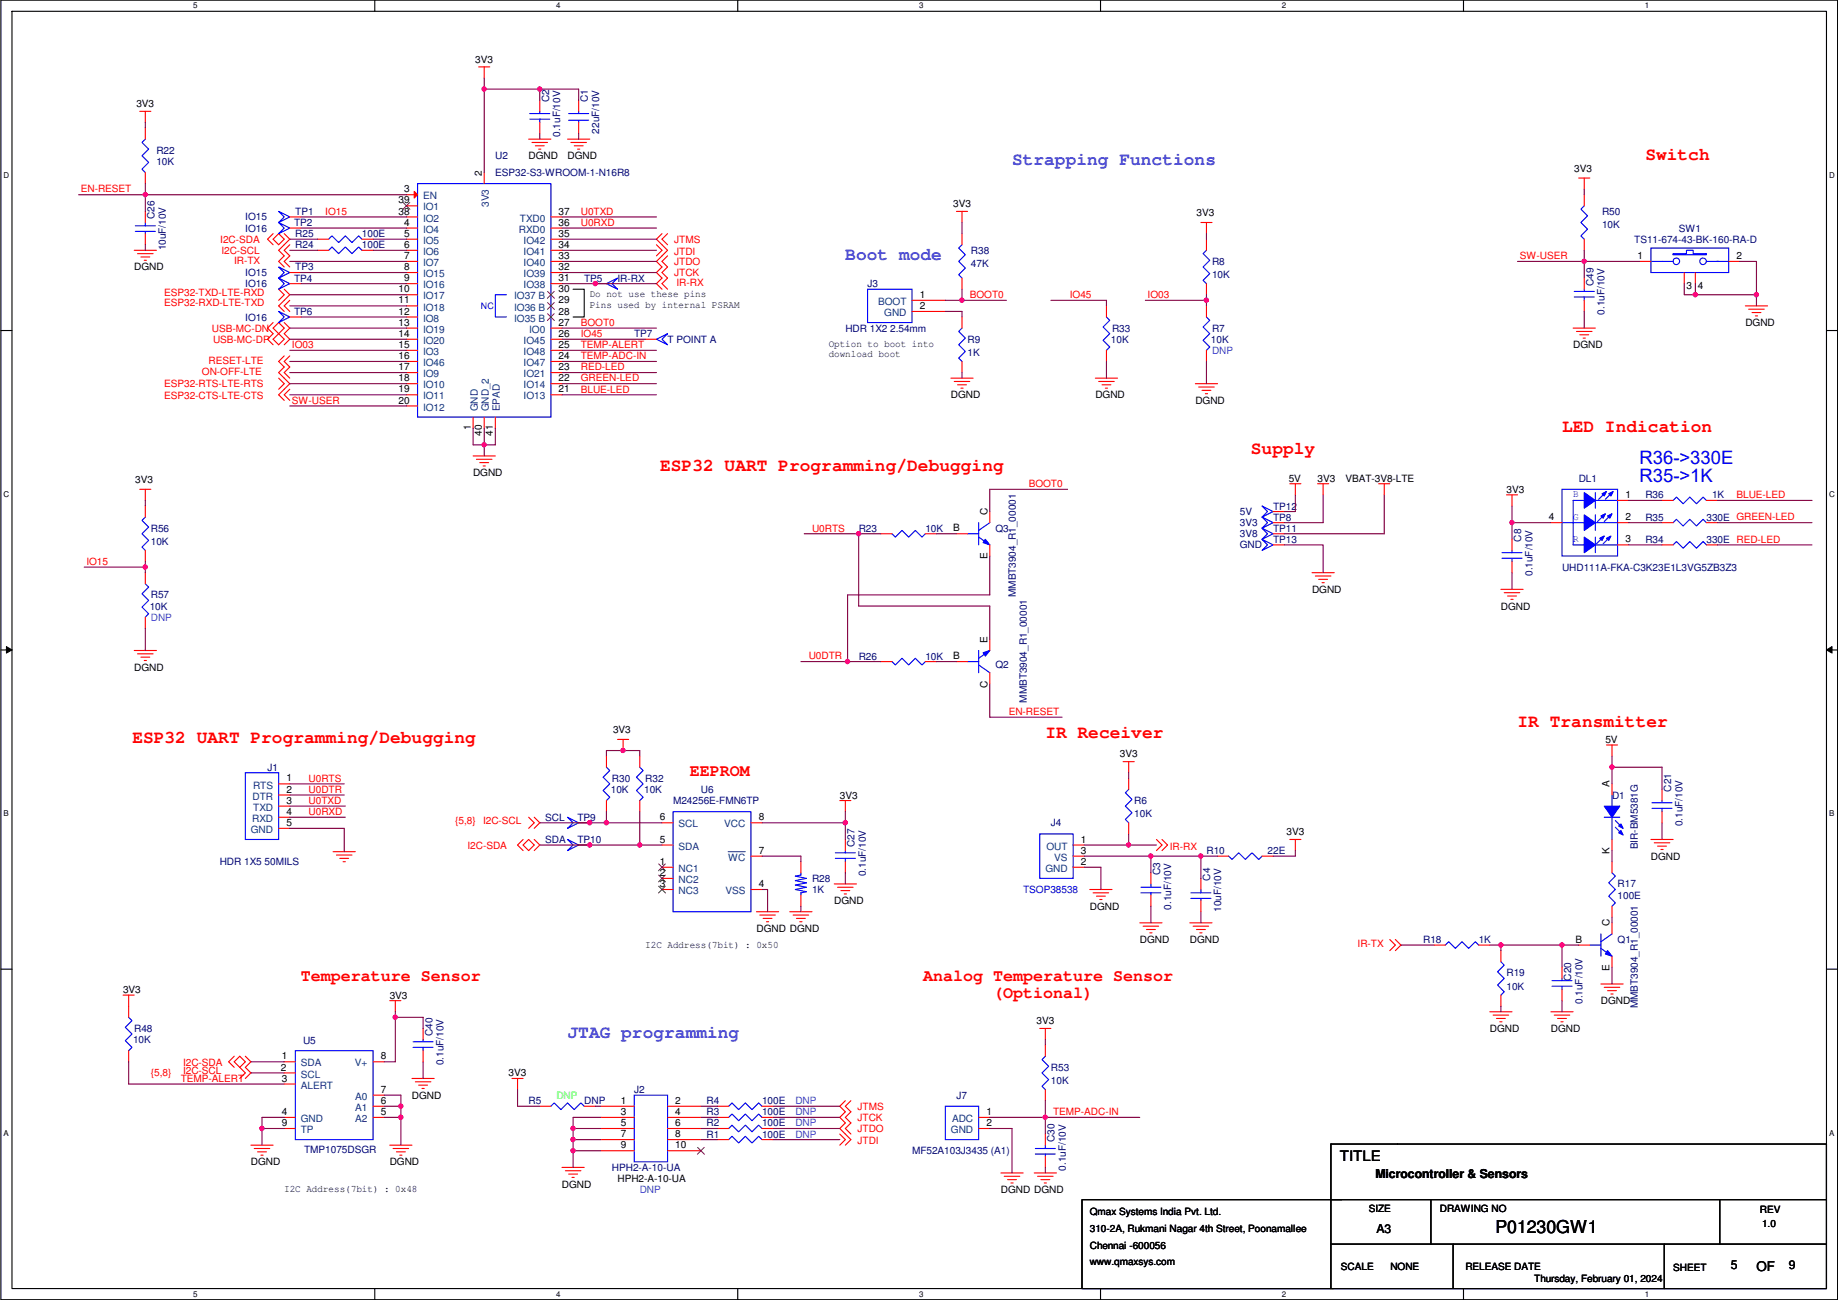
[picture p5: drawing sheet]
<svg xmlns="http://www.w3.org/2000/svg" width="420mm" height="297mm" viewBox="0 0 420 297" stroke-linecap="round" stroke-linejoin="round" font-family="sans-serif">
<defs><g id="words">
<g font-size="4.2" fill="#00f">
<text x="374.8" y="106">R36-&gt;330E</text>
<text x="374.8" y="110.2">R35-&gt;1K</text>
</g>
<g font-size="4.1" fill="#8000ff">
<text x="231.3" y="37.8">Strapping Functions</text>
<text x="193.2" y="59.4">Boot mode</text>
<text x="129.7" y="237.2">JTAG programming</text>
</g>
<g font-size="4.1" fill="#f00">
<text x="376.1" y="36.5">Switch</text>
<text x="357.1" y="98.7">LED Indication</text>
<text x="150.9" y="107.6">ESP32 UART Programming/Debugging</text>
<text x="285.9" y="103.8">Supply</text>
<text x="346.9" y="166">IR Transmitter</text>
<text x="30.3" y="169.8">ESP32 UART Programming/Debugging</text>
<text x="239" y="168.6">IR Receiver</text>
</g>
<text font-size="4.1" x="341.8" y="281.8">P01230GW1</text>
<g font-size="3.8" fill="#f00">
<text x="157.7" y="177.2">EEPROM</text>
<text x="68.8" y="224.2">Temperature Sensor</text>
<text x="211" y="224.2">Analog Temperature Sensor</text>
<text x="227" y="228">(Optional)</text>
</g>
<text font-size="3.3" x="306.3" y="265.4">TITLE</text>
<text font-size="3" x="401.5" y="290.3">OF</text>
<g font-size="2.8">
<text x="314.4" y="269.1">Microcontroller &amp; Sensors</text>
<text x="314.7" y="281.7">A3</text>
<text x="395.7" y="289.9">5</text>
<text x="408.9" y="289.9">9</text>
</g>
<g font-size="2.3">
<text x="108.7" y="14.3">3V3</text>
<text x="31.2" y="24.5">3V3</text>
<text x="110.1" y="40.2" transform="rotate(-90 110.1 40.2)">2</text>
<text x="120.8" y="36.4">DGND</text>
<text x="129.7" y="36.4">DGND</text>
<text x="359.9" y="39.2">3V3</text>
<text x="91.1" y="46.5">39</text>
<text x="92.4" y="43.9">3</text>
<text x="217.9" y="47.3">3V3</text>
<text x="91.1" y="49">38</text>
<text x="92.4" y="51.6">4</text>
<text x="127.7" y="51.6">36</text>
<text x="127.7" y="49">37</text>
<text x="273.5" y="49.4">3V3</text>
<text x="92.4" y="54.1">5</text>
<text x="92.4" y="56.6">6</text>
<text x="92.4" y="59.2">7</text>
<text x="127.7" y="59.2">33</text>
<text x="127.7" y="56.6">34</text>
<text x="127.7" y="54.1">35</text>
<text x="374.3" y="59.2">1</text>
<text x="396.9" y="59.2">2</text>
<text x="30.7" y="61.8">DGND</text>
<text x="92.4" y="61.7">8</text>
<text x="92.4" y="64.3">9</text>
<text x="127.7" y="64.3">31</text>
<text x="127.7" y="61.7">32</text>
<text x="91.1" y="66.8">10</text>
<text x="91.1" y="69.3">11</text>
<text x="91.1" y="71.9">12</text>
<text x="127.7" y="71.9">28</text>
<text x="127.7" y="69.3">29</text>
<text x="127.7" y="66.8">30</text>
<text x="134.8" y="70.5">Pins used by internal PSRAM</text>
<text x="134.8" y="67.9">Do not use these pins</text>
<text x="210.3" y="70.6">2</text>
<text x="210.3" y="68.1">1</text>
<text x="385.6" y="66.1">3</text>
<text x="388.1" y="66.1">4</text>
<text x="91.1" y="74.4">13</text>
<text x="91.1" y="77">14</text>
<text x="127.7" y="77">26</text>
<text x="127.7" y="74.4">27</text>
<text x="399" y="74.5">DGND</text>
<text x="91.1" y="79.5">15</text>
<text x="91.1" y="82">16</text>
<text x="127.7" y="82">24</text>
<text x="127.7" y="79.5">25</text>
<text x="189.4" y="79.4">Option to boot into</text>
<text x="189.4" y="81.7">download boot</text>
<text x="359.6" y="79.6">DGND</text>
<text x="91.1" y="84.6">17</text>
<text x="91.1" y="87.1">18</text>
<text x="91.1" y="89.7">19</text>
<text x="127.7" y="89.7">21</text>
<text x="127.7" y="87.1">22</text>
<text x="127.7" y="84.6">23</text>
<text x="91.1" y="92.2">20</text>
<text x="217.4" y="91">DGND</text>
<text x="250.4" y="91">DGND</text>
<text x="273.2" y="92.3">DGND</text>
<text x="107.6" y="98.3" transform="rotate(-90 107.6 98.3)">1</text>
<text x="110.1" y="99.6" transform="rotate(-90 110.1 99.6)">40</text>
<text x="112.7" y="99.6" transform="rotate(-90 112.7 99.6)">41</text>
<text x="30.9" y="110.3">3V3</text>
<text x="108.1" y="108.8">DGND</text>
<text x="294.6" y="110.1">5V</text>
<text x="301.2" y="110.1">3V3</text>
<text x="307.5" y="110.1">VBAT-3V8-LTE</text>
<text x="344.4" y="112.6">3V3</text>
<text x="371.5" y="113.8">1</text>
<text x="225.7" y="117.6" transform="rotate(-90 225.7 117.6)">C</text>
<text x="354" y="118.9">4</text>
<text x="371.5" y="118.9">2</text>
<text x="217.9" y="121.4">B</text>
<text x="371.5" y="124">3</text>
<text x="225.7" y="127.8" transform="rotate(-90 225.7 127.8)">E</text>
<text x="299.9" y="135.5">DGND</text>
<text x="343.1" y="139.3">DGND</text>
<text x="225.7" y="146.9" transform="rotate(-90 225.7 146.9)">E</text>
<text x="30.7" y="153.2">DGND</text>
<text x="217.9" y="150.6">B</text>
<text x="225.7" y="157.1" transform="rotate(-90 225.7 157.1)">C</text>
<text x="140.2" y="167.5">3V3</text>
<text x="256" y="173.1">3V3</text>
<text x="367" y="169.8">5V</text>
<text x="65.5" y="178.6">1</text>
<text x="368" y="179.9" transform="rotate(-90 368 179.9)">A</text>
<text x="65.5" y="183.6">3</text>
<text x="65.5" y="181.1">2</text>
<text x="192" y="182.5">3V3</text>
<text x="65.5" y="188.7">5</text>
<text x="65.5" y="186.2">4</text>
<text x="150.8" y="187.5">6</text>
<text x="173.4" y="187.5">8</text>
<text x="294.1" y="190.8">3V3</text>
<text x="150.8" y="197.6">1</text>
<text x="150.8" y="192.5">5</text>
<text x="173.4" y="195.1">7</text>
<text x="247.1" y="195.1">3</text>
<text x="247.1" y="197.6">2</text>
<text x="247.1" y="192.5">1</text>
<text x="368" y="195.1" transform="rotate(-90 368 195.1)">K</text>
<text x="377.4" y="196.4">DGND</text>
<text x="150.8" y="200.2">2</text>
<text x="150.8" y="202.7">3</text>
<text x="173.4" y="202.7">4</text>
<text x="190.7" y="206.6">DGND</text>
<text x="249.1" y="207.9">DGND</text>
<text x="172.9" y="212.9">DGND DGND</text>
<text x="260.5" y="215.5">DGND</text>
<text x="272" y="215.5">DGND</text>
<text x="360.1" y="215.4">B</text>
<text x="368" y="211.6" transform="rotate(-90 368 211.6)">C</text>
<text x="147.5" y="216.5">I2C Address(7bit) : 0x50</text>
<text x="368" y="221.8" transform="rotate(-90 368 221.8)">E</text>
<text x="28.1" y="226.9">3V3</text>
<text x="89.1" y="228.2">3V3</text>
<text x="366" y="229.4">DGND</text>
<text x="236.9" y="234">3V3</text>
<text x="340.6" y="235.8">DGND</text>
<text x="354.5" y="235.8">DGND</text>
<text x="64.2" y="244.7">2</text>
<text x="64.5" y="242.1">1</text>
<text x="87.1" y="242.1">8</text>
<text x="116.3" y="246">3V3</text>
<text x="64.5" y="247.1">3</text>
<text x="87.1" y="249.7">7</text>
<text x="94.2" y="251">DGND</text>
<text x="64.5" y="254.8">4</text>
<text x="64.5" y="257.3">9</text>
<text x="87.1" y="252.2">6</text>
<text x="87.1" y="254.8">5</text>
<text x="141.9" y="252.2">1</text>
<text x="141.9" y="254.8">3</text>
<text x="141.9" y="257.3">5</text>
<text x="154.4" y="252.2">2</text>
<text x="154.4" y="254.8">4</text>
<text x="154.4" y="257.3">6</text>
<text x="225.5" y="257.3">2</text>
<text x="225.5" y="254.8">1</text>
<text x="141.9" y="259.8">7</text>
<text x="141.9" y="262.4">9</text>
<text x="154.4" y="259.8">8</text>
<text x="154.4" y="262.4">10</text>
<text x="57.3" y="266.3">DGND</text>
<text x="89.1" y="266.3">DGND</text>
<text x="65" y="272.4">I2C Address(7bit) : 0x48</text>
<text x="128.5" y="271.4">DGND</text>
<text x="141.2" y="270.1">HPH2-A-10-UA</text>
<text x="228.8" y="272.6">DGND DGND</text>
<text x="249.1" y="277.7">Qmax Systems India Pvt. Ltd.</text>
<text x="249.1" y="281.5">310-2A, Rukmani Nagar 4th Street, Poonamallee</text>
<text x="312.9" y="276.9">SIZE</text>
<text x="329.1" y="276.9">DRAWING NO</text>
<text x="402.3" y="277.2">REV</text>
<text x="402.8" y="280.2">1.0</text>
<text x="249.1" y="285.3">Chennai -600056</text>
<text x="249.1" y="289.1">www.qmaxsys.com</text>
<text x="306.5" y="290.2">SCALE</text>
<text x="317.8" y="290.2">NONE</text>
<text x="335" y="290.2">RELEASE DATE</text>
<text x="350.7" y="292.9">Thursday, February 01, 2024</text>
<text x="382.5" y="290.4">SHEET</text>
</g>
<g font-size="2.3" fill="#000080">
<text x="125.5" y="23.4" transform="rotate(-90 125.5 23.4)">C2</text>
<text x="134.4" y="23.4" transform="rotate(-90 134.4 23.4)">C1</text>
<text x="35.8" y="35.1">R22</text>
<text x="128" y="31.3" transform="rotate(-90 128 31.3)">0.1uF/10V</text>
<text x="136.9" y="30.5" transform="rotate(-90 136.9 30.5)">22uF/10V</text>
<text x="35.8" y="37.7">10K</text>
<text x="113.2" y="36.4">U2</text>
<text x="113.2" y="40.2">ESP32-S3-WROOM-1-N16R8</text>
<text x="35.3" y="50.1" transform="rotate(-90 35.3 50.1)">C26</text>
<text x="56.1" y="52.9">IO16</text>
<text x="56.1" y="50.4">IO15</text>
<text x="67.3" y="51.6">TP2</text>
<text x="67.5" y="49.1">TP1</text>
<text x="366.2" y="49.1">R50</text>
<text x="366.2" y="52.2">10K</text>
<text x="383.7" y="52.9">SW1</text>
<text x="37.9" y="57.2" transform="rotate(-90 37.9 57.2)">10uF/10V</text>
<text x="67.5" y="54.2">R25</text>
<text x="67.5" y="56.7">R24</text>
<text x="82.8" y="54.2">100E</text>
<text x="82.8" y="56.7">100E</text>
<text x="221.9" y="58">R38</text>
<text x="373.6" y="55.5">TS11-674-43-BK-160-RA-D</text>
<text x="56.1" y="65.6">IO16</text>
<text x="56.1" y="63.1">IO15</text>
<text x="67.3" y="64.3">TP4</text>
<text x="67.5" y="61.8">TP3</text>
<text x="133.5" y="64.3">TP5</text>
<text x="141.2" y="64.3">IR-RX</text>
<text x="198.3" y="65.6">J3</text>
<text x="221.9" y="61">47K</text>
<text x="277.1" y="60.5">R8</text>
<text x="277.1" y="63.6">10K</text>
<text x="364.3" y="65.3" transform="rotate(-90 364.3 65.3)">C49</text>
<text x="67.3" y="72">TP6</text>
<text x="366.8" y="71.9" transform="rotate(-90 366.8 71.9)">0.1uF/10V</text>
<text x="56.1" y="73.2">IO16</text>
<text x="145" y="77">TP7</text>
<text x="193.2" y="75.8">HDR 1X2 2.54mm</text>
<text x="254.2" y="75.8">R33</text>
<text x="277.1" y="75.8">R7</text>
<text x="152.6" y="78.3">T POINT A</text>
<text x="221.2" y="78.3">R9</text>
<text x="221.2" y="81.4">1K</text>
<text x="253.9" y="78.3">10K</text>
<text x="276.8" y="78.3">10K</text>
<text x="360.9" y="110.1">DL1</text>
<text x="376.1" y="113.9">R36</text>
<text x="391.4" y="113.9">1K</text>
<text x="283.4" y="117.7">5V</text>
<text x="291" y="116.4">TP12</text>
<text x="291" y="119">TP8</text>
<text x="376.1" y="119">R35</text>
<text x="390.1" y="119">330E GREEN-LED</text>
<text x="34.5" y="121.5">R56</text>
<text x="34.5" y="124.5">10K</text>
<text x="196.3" y="121.5">R23</text>
<text x="211.5" y="121.5">10K</text>
<text x="227.5" y="121.5">Q3</text>
<text x="283.4" y="122.8">3V8</text>
<text x="283.4" y="120.2">3V3</text>
<text x="283.4" y="125.3">GND</text>
<text x="291" y="121.5">TP11</text>
<text x="291" y="124">TP13</text>
<text x="347.8" y="123.7" transform="rotate(-90 347.8 123.7)">C8</text>
<text x="376.1" y="124">R34</text>
<text x="390.1" y="124">330E RED-LED</text>
<text x="350.3" y="131.6" transform="rotate(-90 350.3 131.6)">0.1uF/10V</text>
<text x="357.1" y="130.4">UHD111A-FKA-C3K23E1L3VG5ZB3Z3</text>
<text x="34.5" y="136.7">R57</text>
<text x="232.2" y="136.4" transform="rotate(-90 232.2 136.4)">MMBT3904_R1_00001</text>
<text x="34.2" y="139.3">10K</text>
<text x="196.3" y="150.7">R26</text>
<text x="211.5" y="150.7">10K</text>
<text x="227.5" y="152.7">Q2</text>
<text x="234.7" y="160.6" transform="rotate(-90 234.7 160.6)">MMBT3904_R1_00001</text>
<text x="61.2" y="176.1">J1</text>
<text x="139.9" y="178.6">R30</text>
<text x="147.5" y="178.6">R32</text>
<text x="139.6" y="181.2">10K</text>
<text x="147.3" y="181.2">10K</text>
<text x="153.9" y="183.7">M24256E-FMN6TP</text>
<text x="160.2" y="181.2">U6</text>
<text x="259.3" y="183.7">R6</text>
<text x="368.5" y="182.5">D1</text>
<text x="382" y="180.9" transform="rotate(-90 382 180.9)">C21</text>
<text x="124.7" y="187.5">SCL</text>
<text x="132" y="187.5">TP9</text>
<text x="240.2" y="188.8">J4</text>
<text x="259.3" y="186.8">10K</text>
<text x="384.6" y="188.8" transform="rotate(-90 384.6 188.8)">0.1uF/10V</text>
<text x="50.2" y="197.7">HDR 1X5 50MILS</text>
<text x="124.7" y="192.6">SDA</text>
<text x="132" y="192.6">TP10</text>
<text x="195.4" y="193.6" transform="rotate(-90 195.4 193.6)">C27</text>
<text x="275.8" y="195.2">R10</text>
<text x="289.8" y="195.2">22E</text>
<text x="374.4" y="194.1" transform="rotate(-90 374.4 194.1)">BIR-BM5381G</text>
<text x="185.6" y="201.5">R28</text>
<text x="197.9" y="200.2" transform="rotate(-90 197.9 200.2)">0.1uF/10V</text>
<text x="265.2" y="199.9" transform="rotate(-90 265.2 199.9)">C3</text>
<text x="276.6" y="201.2" transform="rotate(-90 276.6 201.2)">C4</text>
<text x="369.8" y="202.8">R17</text>
<text x="185.6" y="204">1K</text>
<text x="267.7" y="207.8" transform="rotate(-90 267.7 207.8)">0.1uF/10V</text>
<text x="279.2" y="208.3" transform="rotate(-90 279.2 208.3)">10uF/10V</text>
<text x="369.8" y="205.3">100E</text>
<text x="325.3" y="215.5">R18</text>
<text x="338" y="215.5">1K</text>
<text x="369.8" y="215.5">Q1</text>
<text x="344.4" y="223.1">R19</text>
<text x="344.4" y="226.1">10K</text>
<text x="359.2" y="224.1" transform="rotate(-90 359.2 224.1)">C20</text>
<text x="361.7" y="229.4" transform="rotate(-90 361.7 229.4)">0.1uF/10V</text>
<text x="374.4" y="230.4" transform="rotate(-90 374.4 230.4)">MMBT3904_R1_00001</text>
<text x="30.4" y="238.3">10K</text>
<text x="30.7" y="235.8">R48</text>
<text x="69.3" y="238.6">U5</text>
<text x="98.8" y="236.8" transform="rotate(-90 98.8 236.8)">C40</text>
<text x="101.4" y="243.4" transform="rotate(-90 101.4 243.4)">0.1uF/10V</text>
<text x="240.2" y="244.7">R53</text>
<text x="145" y="249.8">J2</text>
<text x="218.6" y="251">J7</text>
<text x="240.2" y="247.7">10K</text>
<text x="120.8" y="252.3">R5</text>
<text x="133.6" y="252.3">DNP</text>
<text x="161.5" y="252.3">R4</text>
<text x="161.5" y="254.8">R3</text>
<text x="161.5" y="257.4">R2</text>
<text x="174.2" y="252.3">100E</text>
<text x="174.2" y="254.8">100E</text>
<text x="174.2" y="257.4">100E</text>
<text x="69.5" y="263.5">TMP1075DSGR</text>
<text x="161.5" y="259.9">R1</text>
<text x="174.2" y="259.9">100E</text>
<text x="208.5" y="263.7">MF52A103J3435 (A1)</text>
<text x="241.1" y="260.9" transform="rotate(-90 241.1 260.9)">C30</text>
<text x="139.9" y="267.5">HPH2-A-10-UA</text>
<text x="243.6" y="267.5" transform="rotate(-90 243.6 267.5)">0.1uF/10V</text>
</g>
<g font-size="2.3" fill="#f00">
<text x="18.5" y="44">EN-RESET</text>
<text x="74.4" y="49.1">IO15</text>
<text x="132.8" y="49.1">U0TXD</text>
<text x="132.8" y="51.6">U0RXD</text>
<text x="50.4" y="55.5">I2C-SDA</text>
<text x="50.6" y="58">I2C-SCL</text>
<text x="154.1" y="55.5">JTMS</text>
<text x="154.1" y="58.3">JTDI</text>
<text x="347.4" y="59.2">SW-USER</text>
<text x="53.5" y="60.3">IR-TX</text>
<text x="154.1" y="63.1">JTCK</text>
<text x="154.1" y="60.5">JTDO</text>
<text x="154.6" y="65.4">IR-RX</text>
<text x="37.5" y="67.6">ESP32-TXD-LTE-RXD</text>
<text x="37.5" y="69.9">ESP32-RXD-LTE-TXD</text>
<text x="221.7" y="68.1">BOOT0</text>
<text x="244.5" y="68.1">IO45</text>
<text x="262.3" y="68.1">IO03</text>
<text x="48.5" y="75.8">USB-MC-DN</text>
<text x="132.8" y="74.5">BOOT0</text>
<text x="132.8" y="77">IO45</text>
<text x="47.7" y="83.1">RESET-LTE</text>
<text x="48.7" y="78.3">USB-MC-DP</text>
<text x="66.7" y="79.5">IO03</text>
<text x="132.8" y="82.1">TEMP-ADC-IN</text>
<text x="132.8" y="79.5">TEMP-ALERT</text>
<text x="37.5" y="88.5">ESP32-RTS-LTE-RTS</text>
<text x="46.2" y="85.7">ON-OFF-LTE</text>
<text x="132.8" y="84.6">RED-LED</text>
<text x="132.8" y="89.7">BLUE-LED</text>
<text x="132.8" y="87.2">GREEN-LED</text>
<text x="37.5" y="91.3">ESP32-CTS-LTE-CTS</text>
<text x="66.7" y="92.2">SW-USER</text>
<text x="235.1" y="111.3">BOOT0</text>
<text x="396.9" y="113.8">BLUE-LED</text>
<text x="185.6" y="121.5">U0RTS</text>
<text x="19.8" y="129.1">IO15</text>
<text x="184.9" y="150.7">U0DTR</text>
<text x="230.6" y="163.4">EN-RESET</text>
<text x="70.6" y="178.6">U0RTS</text>
<text x="70.6" y="181.1">U0DTR</text>
<text x="70.6" y="183.7">U0TXD</text>
<text x="70.6" y="186.2">U0RXD</text>
<text x="104.1" y="188.3">{5,8}</text>
<text x="110.4" y="188.3">I2C-SCL</text>
<text x="106.9" y="193.9">I2C-SDA</text>
<text x="267.4" y="194.1">IR-RX</text>
<text x="310.3" y="216.5">IR-TX</text>
<text x="34.5" y="246">{5,8}</text>
<text x="41.9" y="245.4">I2C-SCL</text>
<text x="41.9" y="243.7">I2C-SDA</text>
<text x="41.3" y="247.2">TEMP-ALERT</text>
<text x="196" y="253.6">JTMS</text>
<text x="196" y="256.1">JTCK</text>
<text x="240.7" y="254.8">TEMP-ADC-IN</text>
<text x="196" y="258.7">JTDO</text>
<text x="196" y="261.5">JTDI</text>
</g>
<g font-size="2.3" fill="#004080">
<text x="96.7" y="45.6">EN</text>
<text x="111.7" y="47.3" transform="rotate(-90 111.7 47.3)">3V3</text>
<text x="96.7" y="53.2">IO4</text>
<text x="96.7" y="50.6">IO2</text>
<text x="96.7" y="48.1">IO1</text>
<text x="118.6" y="53.2">RXD0</text>
<text x="118.9" y="50.6">TXD0</text>
<text x="96.7" y="55.7">IO5</text>
<text x="96.7" y="58.3">IO6</text>
<text x="119.7" y="58.3">IO41</text>
<text x="119.7" y="55.7">IO42</text>
<text x="96.7" y="60.8">IO7</text>
<text x="96.7" y="63.3">IO15</text>
<text x="96.7" y="65.9">IO16</text>
<text x="119.7" y="65.9">IO38</text>
<text x="119.7" y="63.3">IO39</text>
<text x="119.7" y="60.8">IO40</text>
<text x="96.7" y="68.4">IO17</text>
<text x="96.7" y="71">IO18</text>
<text x="117.5" y="71">IO36 B</text>
<text x="117.5" y="68.4">IO37 B</text>
<text x="200.7" y="69.7">BOOT</text>
<text x="96.7" y="73.5">IO8</text>
<text x="96.7" y="76">IO19</text>
<text x="117.5" y="73.5">IO35 B</text>
<text x="121" y="76">IO0</text>
<text x="202.1" y="72.2">GND</text>
<text x="96.7" y="78.6">IO20</text>
<text x="96.7" y="81.1">IO3</text>
<text x="96.7" y="83.7">IO46</text>
<text x="119.7" y="83.7">IO47</text>
<text x="119.7" y="81.1">IO48</text>
<text x="119.7" y="78.6">IO45</text>
<text x="96.7" y="86.2">IO9</text>
<text x="96.7" y="88.7">IO10</text>
<text x="119.7" y="88.7">IO14</text>
<text x="119.7" y="86.2">IO21</text>
<text x="96.7" y="91.3">IO11</text>
<text x="96.7" y="93.8">IO12</text>
<text x="109.2" y="94" transform="rotate(-90 109.2 94)">GND</text>
<text x="111.7" y="94" transform="rotate(-90 111.7 94)">GND_2</text>
<text x="114.3" y="94" transform="rotate(-90 114.3 94)">EPAD</text>
<text x="119.7" y="91.3">IO13</text>
<text x="57.7" y="182.7">DTR</text>
<text x="57.9" y="180.2">RTS</text>
<text x="57.9" y="185.3">TXD</text>
<text x="57.3" y="190.3">GND</text>
<text x="57.6" y="187.8">RXD</text>
<text x="155.1" y="189.1">SCL</text>
<text x="165.6" y="189.1">VCC</text>
<text x="155.1" y="194.1">SDA</text>
<text x="166.4" y="196.7">WC</text>
<text x="239.2" y="194.1">OUT</text>
<text x="241" y="196.7">VS</text>
<text x="155.1" y="199.2">NC1</text>
<text x="155.1" y="201.8">NC2</text>
<text x="239" y="199.2">GND</text>
<text x="155.1" y="204.3">NC3</text>
<text x="165.8" y="204.3">VSS</text>
<text x="68.8" y="243.7">SDA</text>
<text x="81.1" y="243.7">V+</text>
<text x="68.8" y="246.2">SCL</text>
<text x="68.8" y="248.8">ALERT</text>
<text x="81.2" y="251.3">A0</text>
<text x="68.8" y="256.4">GND</text>
<text x="81.2" y="253.8">A1</text>
<text x="81.2" y="256.4">A2</text>
<text x="217.6" y="256.4">ADC</text>
<text x="68.8" y="258.9">TP</text>
<text x="217.4" y="258.9">GND</text>
</g>
<g font-size="2.3" fill="#0080ff">
<text x="277.1" y="80.9">DNP</text>
<text x="34.5" y="141.8">DNP</text>
<text x="181.8" y="252.3">DNP</text>
<text x="181.8" y="254.8">DNP</text>
<text x="181.8" y="257.4">DNP</text>
<text x="181.8" y="259.9">DNP</text>
<text x="146.2" y="272.6">DNP</text>
</g>
<g font-size="2.3" fill="#00f">
<text x="359.6" y="113.7">B</text>
<text x="359.6" y="118.7">G</text>
<text x="359.6" y="123.8">R</text>
<text x="233.9" y="204">TSOP38538</text>
</g>
<text font-size="2.3" fill="#0f0" x="127.2" y="251">DNP</text>
<text font-size="2" fill="#00f" x="109.9" y="70.5">NC</text>
<g font-size="1.8">
<text x="44.2" y="1.9">5</text>
<text x="127.1" y="1.9">4</text>
<text x="210.1" y="1.9">3</text>
<text x="293" y="1.9">2</text>
<text x="376" y="1.9">1</text>
<text x=".8" y="40.6">D</text>
<text x="418.2" y="40.6">D</text>
<text x=".8" y="113.6">C</text>
<text x="418.2" y="113.6">C</text>
<text x=".8" y="186.6">B</text>
<text x="418.2" y="186.6">B</text>
<text x=".8" y="259.5">A</text>
<text x="418.2" y="259.5">A</text>
<text x="44.2" y="296.3">5</text>
<text x="127.1" y="296.3">4</text>
<text x="210.1" y="296.3">3</text>
<text x="293" y="296.3">2</text>
<text x="376" y="296.3">1</text>
</g>
</g></defs>
<path d="M.2 0h419.9v297h-419.9zM2.7 2.6h414.8v291.8h-414.8z" fill="none" stroke="#000" stroke-width=".25"/>
<g fill="#fff">
<path d="M44.2 .3h1v2h-1z"/>
<path d="M44.2 294.7h1v2h-1z"/>
</g>
<path d="M85.7 0v2.6M85.7 294.4v2.6" fill="none" stroke="#000" stroke-width=".25"/>
<g fill="#fff">
<path d="M127.1 .3h1v2h-1z"/>
<path d="M127.1 294.7h1v2h-1z"/>
</g>
<path d="M168.6 0v2.6M168.6 294.4v2.6" fill="none" stroke="#000" stroke-width=".25"/>
<g fill="#fff">
<path d="M210.1 .3h1v2h-1z"/>
<path d="M210.1 294.7h1v2h-1z"/>
</g>
<path d="M251.6 0v2.6M251.6 294.4v2.6" fill="none" stroke="#000" stroke-width=".25"/>
<g fill="#fff">
<path d="M293 .3h1v2h-1z"/>
<path d="M293 294.7h1v2h-1z"/>
</g>
<path d="M334.5 0v2.6M334.5 294.4v2.6" fill="none" stroke="#000" stroke-width=".25"/>
<g fill="#fff">
<path d="M376 .3h1v2h-1z"/>
<path d="M376 294.7h1v2h-1z"/>
<path d="M.8 39h1.3v2h-1.3z"/>
<path d="M418.2 39h1.2v2h-1.2z"/>
<path d="M.8 112h1.3v2h-1.3z"/>
<path d="M418.2 112h1.2v2h-1.2z"/>
</g>
<path d="M.2 75.5h2.5M417.5 75.5h2.6" fill="none" stroke="#000" stroke-width=".25"/>
<g fill="#fff">
<path d="M.8 185h1.2v1.9h-1.2z"/>
<path d="M418.2 185h1.1v1.9h-1.1z"/>
</g>
<path d="M.2 148.5h2.5M417.5 148.5h2.6" fill="none" stroke="#000" stroke-width=".25"/>
<path d="M1.5 147.7l1.2 .8-1.2 .7zM417.5 148.5l1.3-.8v1.5z" fill="#000"/>
<path d="M1.5 147.7l1.2 .8-1.2 .7zM417.5 148.5l1.3-.8v1.5z" fill="none" stroke="#000" stroke-width=".23"/>
<g fill="#fff">
<path d="M.8 257.9h1.2v2h-1.2z"/>
<path d="M418.2 257.9h1.1v2h-1.1z"/>
</g>
<path d="M131 66.1h2.6v6.3h-2.6M.2 221.4h2.5M417.5 221.4h2.6M304.2 274.1h113.3M306.8 274.1h-59.5v20.3h57.4M327.1 274.1v10.2M393.1 274.1v10.2M304.2 284.3h113.3M304.5 294.4h113v-33h-113.3v33M332.2 284.3v10.1M380.4 284.3v10.1" fill="none" stroke="#000" stroke-width=".25"/>
<g fill="none" stroke="#f00" stroke-width=".25">
<path d="M109.4 15.3h2.6M110.7 15.3v2.5M32 25.4h2.5M33.2 25.4v2.6M120.9 31.8h5M121.6 32.6h3.6M122.4 33.3h2M123.1 34.1h.5M129.7 31.8h5.1M130.5 32.6h3.6M131.3 33.3h2M132 34.1h.5"/>
<path d="M30.7 57.2h5.1M31.4 58h3.6M32.2 58.7h2M33 59.5h.5M62.4 54.7l1.3-1.3 1.3 1.3-1.3 1.2zM62.4 53.4l-1.2 1.3 1.2 1.2M65 53.4l1.2 1.3-2.5 2.5 1.3 1.3-1.3 1.2 1.3 1.3M66.2 55.9l-1.2 1.3 1.2 1.3-1.2 1.2 1.2 1.3M150.1 55.9l1.2 1.3-1.2 1.3M151.3 53.4l-1.2 1.3 2.5 2.5-2.5 2.5 1.2 1.3-1.2 1.3 1.2 1.2-1.2 1.3 1.2 1.3M152.6 53.4l-1.3 1.3 1.3 1.2M152.6 58.5l-1.3 1.2 1.3 1.3-1.3 1.3 1.3 1.2-1.3 1.3 1.3 1.3"/>
<path d="M218.6 48.3h2.6M219.9 48.3v2.5M274.5 50.8h2.6M275.8 50.8v2.6M360.9 40.7h2.5M362.2 40.7v2.5M62.4 75l1.3-1.3 1.3 1.3-1.3 1.2zM62.4 73.7l-1.2 1.3 1.2 1.2-1.2 1.3 1.2 1.3M63.7 76.2l1.3 1.3-1.3 1.3-1.3-1.3zM63.7 66.1l1.3 1.3-1.3 1.2M65 73.7l1.2 1.3-1.2 1.2 1.2 1.3-1.2 1.3M65 66.1l1.2 1.3-2.5 2.5 1.3 1.3"/>
<path d="M66.2 68.6l-1.2 1.3 1.2 1.3M136.1 64.8h2.5M359.6 75h5.1M360.4 75.7h3.5M361.1 76.5h2.1M361.9 77.3h.5M399 69.9h5.1M399.7 70.7h3.6M400.5 71.4h2M401.3 72.2h.5M63.7 86.4l1.3 1.3-1.3 1.2M65 81.3l-1.3 1.3 1.3 1.3-1.3 1.2 2.5 2.6-2.5 2.5 1.3 1.3"/>
<path d="M66.2 81.3l-1.2 1.3 1.2 1.3-1.2 1.2 1.2 1.3M66.2 88.9l-1.2 1.3 1.2 1.3M217.4 86.4h5.1M218.1 87.2h3.6M218.9 87.9h2M219.7 88.7h.5M250.4 86.4h5.1M251.2 87.2h3.5M251.9 87.9h2M252.7 88.7h.5M273.3 87.7h5M274 88.4h3.6"/>
<path d="M274.8 89.2h2M275.5 90h.5M32 111.8h2.5M33.2 111.8v2.5M108.2 104.2h5M108.9 104.9h3.6M109.7 105.7h2M110.4 106.5h.5M294.8 110.5h2.6M296.1 110.5v2.6M301.2 110.5h2.5M302.5 110.5v2.6"/>
<path d="M315.2 110.5h2.5M316.4 110.5v2.6M344.4 113.1h2.5M345.6 113.1v2.5M201.4 122h2.5M211.5 122h2.6M291 122h2.6M299.9 130.9h5.1M300.7 131.6h3.5M301.4 132.4h2.1M302.2 133.1h.5M343.1 134.7h5.1"/>
<path d="M343.9 135.4h3.5M344.6 136.2h2.1M345.4 136.9h.5M30.7 148.6h5.1M31.4 149.4h3.6M32.2 150.2h2M33 150.9h.5M138.6 172.8v2.5M141.2 169h2.5M142.4 169v2.5M256.7 174h2.6M258 174v2.6"/>
<path d="M367.2 170.2h2.6M368.5 170.2v2.6M76.1 194.6h5.1M76.9 195.4h3.6M77.7 196.1h2M78.4 196.9h.5M119.6 191.8l-1.3 1.3 1.3 1.3M119.6 193.1l1.3-1.3 1.2 1.3-1.2 1.3zM120.9 186.7l1.2 1.3-1.2 1.3M122.1 186.7l1.3 1.3-1.3 1.3M122.1 191.8l1.3 1.3-1.3 1.3M138.6 182.9v2.6"/>
<path d="M192 182.9h2.5M193.2 182.9v2.6M263.1 199.4v2.6M264.4 191.8l1.2 1.3-1.2 1.3M265.6 191.8l1.3 1.3-1.3 1.3M294.8 191.8h2.6M296.1 191.8v2.6M377.4 191.8h5.1M378.2 192.6h3.5M378.9 193.3h2M379.7 194.1h.5M172.9 208.3h5.1"/>
<path d="M173.7 209.1h3.5M174.4 209.8h2.1M175.2 210.6h.5M180.5 208.3h5.1M181.3 209.1h3.6M182.1 209.8h2M182.8 210.6h.5M190.7 202h5.1M191.5 202.7h3.5M192.2 203.5h2.1M193 204.3h.5M249.1 203.2h5.1"/>
<path d="M249.9 204h3.5M250.6 204.8h2.1M251.4 205.5h.5M260.6 210.9h5M261.3 211.6h3.6M262.1 212.4h2M262.8 213.1h.5M263.1 204.5v2.6M272 210.9h5.1M272.7 211.6h3.6M273.5 212.4h2M274.3 213.1h.5"/>
<path d="M317.7 214.7l1.3 1.2-1.3 1.3M319 214.7l1.2 1.2-1.2 1.3M28.1 227.4h2.6M29.4 227.4v2.5M89.1 228.6h2.5M90.4 228.6v2.6M237.7 235h2.5M239 235v2.5M340.6 231.2h5M341.3 231.9h3.6M342.1 232.7h2M342.8 233.5h.6"/>
<path d="M354.5 231.2h5.1M355.3 231.9h3.5M356.1 232.7h2M356.8 233.5h.5M366 224.8h5M366.7 225.6h3.6M367.5 226.4h2M368.2 227.1h.6M53.5 241.3l-1.2 1.3 1.2 1.3M54.8 243.9l1.3 1.3-1.3 1.2M54.8 241.3l1.3 1.3-1.3 1.3-1.3-1.3zM56.1 241.3l1.3 1.3-1.3 1.3 1.3 1.3-1.3 1.2"/>
<path d="M65 242.6h2.5M65 245.2h2.5M65 247.7h2.5M65 255.3h2.5M65 257.9h2.5M85.3 242.6h2.5M85.3 250.2h2.5M85.3 252.8h2.5M85.3 255.3h2.5M94.2 246.4h5.1M94.9 247.2h3.6M95.7 247.9h2"/>
<path d="M96.5 248.7h.5M117 246.4h2.6M118.3 246.4v2.6M164 252.8h2.6M164 255.3h2.6M174.2 252.8h2.5M174.2 255.3h2.5M192 259.1l1.2 1.3-1.2 1.3M193.2 251.5l-1.2 1.3 1.2 1.2-1.2 1.3 1.2 1.3-1.2 1.3 2.5 2.5-1.3 1.3M194.5 251.5l-1.3 1.3 1.3 1.2-1.3 1.3 1.3 1.3-1.3 1.3 1.3 1.2M57.4 261.7h5M58.1 262.4h3.6"/>
<path d="M58.9 263.2h2M59.6 263.9h.5M89.1 261.7h5.1M89.9 262.4h3.5M90.6 263.2h2.1M91.4 263.9h.5M128.5 266.7h5.1M129.2 267.5h3.6M130 268.3h2M130.8 269h.5M228.8 268h5.1M229.6 268.8h3.5"/>
<path d="M230.3 269.5h2.1M231.1 270.3h.5M236.4 268h5.1M237.2 268.8h3.5M237.9 269.5h2.1M238.7 270.3h.5"/>
</g>
<g fill="none" stroke="#00f" stroke-width=".25">
<path d="M138.6 64.8l2.6-1.3-1.3 1.3 1.3 1.3zM203.9 122l.8 .7 1.5-1.5 1.5 1.5 1.5-1.5 1.6 1.5 .7-.7M288.5 120.7l2.5 1.3-2.5 1.2 1.3-1.2zM138.6 175.3l.8 .8-1.5 1.5 1.5 1.5-1.5 1.5 1.5 1.6-.8 .7M366.7 186.7h3.6M368.5 181.7v2.5M368.5 186.7v5.1M369.3 187.5l1.5 1.5M369.3 189l1.5 1.5M260.8 202.7h4.6M260.8 204h4.6M263.1 204v.5"/>
<path d="M263.1 202v.7M67.5 240.1h17.8v20.3h-17.8zM166.6 252.8l.7-.8 1.6 1.5 1.5-1.5 1.5 1.5 1.5-1.5 .8 .8M166.6 255.3l.7-.7 1.6 1.5 1.5-1.5 1.5 1.5 1.5-1.5 .8 .7"/>
</g>
<path d="M366.7 184.2h3.6l-1.8 2.5z" fill-rule="evenodd" fill="#00f"/>
<path d="M366.7 184.2h3.6l-1.8 2.5z" fill="none" stroke="#00f" stroke-width=".25"/>
<path d="M370.5 189.8l.5 1-1-.5z" fill-rule="evenodd" fill="#00f"/>
<path d="M370.5 189.8l.5 1-1-.5z" fill="none" stroke="#00f" stroke-width=".25"/>
<path d="M370.5 188.3l.5 1-1-.5z" fill-rule="evenodd" fill="#00f"/>
<g fill="none" stroke="#00f" stroke-width=".25">
<path d="M362.2 47l-.8 .8 1.5 1.5-1.5 1.5 1.5 1.6-1.5 1.5 .8 .8M63.7 71.2l2.5 1.2-2.5 1.3 1.3-1.3zM357.1 111.8h12.7v15.2h-12.7zM357.1 119.4h5.1M362.2 114.3h-2.6v10.2h2.6M364.7 112.6v3.5M364.7 114.3h5.1M364.7 117.6v3.6M364.7 119.4h5.1M366.7 117.6l-1.5 1.6M367 112.6l-1.5 1.5M368.2 117.6l-1.5 1.6"/>
<path d="M368.5 112.6l-1.5 1.5M364.7 124.5h5.1M364.7 122.7v3.6M366.5 122.7l-1.6 1.5M368 122.7l-1.5 1.5M370.5 188.3l.5 1-1-.5z"/>
</g>
<path d="M362.2 54.7v2.5M362.2 44.5v2.5M66.2 72.4h2.6M368.5 179.1v2.6M368.5 191.8v2.6" fill="none" stroke="#f00" stroke-width=".25"/>
<path d="M362.2 112.6l2.5 1.7-2.5 1.8z" fill-rule="evenodd" fill="#00f"/>
<path d="M362.2 112.6l2.5 1.7-2.5 1.8z" fill="none" stroke="#00f" stroke-width=".25"/>
<path d="M362.2 117.6l2.5 1.8-2.5 1.8z" fill-rule="evenodd" fill="#00f"/>
<path d="M362.2 117.6l2.5 1.8-2.5 1.8z" fill="none" stroke="#00f" stroke-width=".25"/>
<path d="M362.2 122.7l2.5 1.8-2.5 1.8z" fill-rule="evenodd" fill="#00f"/>
<path d="M362.2 122.7l2.5 1.8-2.5 1.8z" fill="none" stroke="#00f" stroke-width=".25"/>
<path d="M366.2 112.8l1-.5-.5 1z" fill-rule="evenodd" fill="#00f"/>
<path d="M366.2 112.8l1-.5-.5 1z" fill="none" stroke="#00f" stroke-width=".25"/>
<path d="M367.7 112.8l1.1-.5-.6 1z" fill-rule="evenodd" fill="#00f"/>
<path d="M367.7 112.8l1.1-.5-.6 1z" fill="none" stroke="#00f" stroke-width=".25"/>
<path d="M366 117.9l1-.5-.5 1z" fill-rule="evenodd" fill="#00f"/>
<path d="M366 117.9l1-.5-.5 1z" fill="none" stroke="#00f" stroke-width=".25"/>
<path d="M367.5 117.9l1-.5-.5 1z" fill-rule="evenodd" fill="#00f"/>
<path d="M367.5 117.9l1-.5-.5 1z" fill="none" stroke="#00f" stroke-width=".25"/>
<path d="M365.7 123l1-.5-.5 1z" fill-rule="evenodd" fill="#00f"/>
<path d="M365.7 123l1-.5-.5 1z" fill="none" stroke="#00f" stroke-width=".25"/>
<path d="M367.2 123l1-.5-.5 1z" fill-rule="evenodd" fill="#00f"/>
<g fill="none" stroke="#00f" stroke-width=".25">
<path d="M121.1 27.2h4.6M121.1 26h4.6M123.4 25.4v.6M123.4 27.2v.8M75.1 54.7l.8-.8 1.5 1.5 1.5-1.5 1.6 1.5 1.5-1.5 .8 .8M275.8 57.2l-.8 .8 1.6 1.5-1.6 1.5 1.6 1.5-1.6 1.6 .8 .7M63.7 61l2.5 1.3-2.5 1.2 1.3-1.2zM219.9 75l-.8 .7 1.6 1.6-1.6 1.5 1.6 1.5-1.6 1.5 .8 .8M252.9 72.4l.8 .8-1.5 1.5 1.5 1.5-1.5 1.6 1.5 1.5-.8 .8M33.2 118.2l-.7 .7 1.5 1.5-1.5 1.6 1.5 1.5-1.5 1.5 .7 .8M288.5 115.6l2.5 1.3-2.5 1.3 1.3-1.3zM33.2 133.4l.8 .8-1.5 1.5 1.5 1.5-1.5 1.5 1.5 1.6-.8 .7"/>
<path d="M367.2 123l1-.5-.5 1zM221.2 151.2h2.5M223.7 151.9l2.6 1.8M223.7 148.6v5.1M226.3 148.6l-2.6 1.8M183.1 199.4h.1M183.1 199.4v.5l-1.3 .3 2.6 .5-2.6 .5 2.6 .5-2.6 .5 2.6 .5-2.6 .5 2.6 .6-1.3 .2v.5M191 196.1h4.5M191 194.9h4.5M193.2 194.4v.5M193.2 196.1v.8M237.7 190.5h7.6v10.2h-7.6z"/>
<path d="M280.9 195.6l.7 .8 1.6-1.5 1.5 1.5 1.5-1.5 1.5 1.5 .8-.8M183.1 204.5h.1M354.8 225.3h4.6M354.8 224.1h4.6M357.1 223.6v.5M357.1 225.3v.8M166.6 257.9l.7-.8 1.6 1.5 1.5-1.5 1.5 1.5 1.5-1.5 .8 .8M239 241.3l-.8 .8 1.5 1.5-1.5 1.6 1.5 1.5-1.5 1.5 .8 .8"/>
</g>
<g fill="none" stroke="#f00" stroke-width=".25">
<path d="M123.4 22.9v2.5M123.4 28v2.5M72.6 54.7h2.5M82.8 54.7h2.5M275.8 54.7v2.5M66.2 62.3h2.6M219.9 72.4v2.6M252.9 69.9v2.5M275.8 64.8v2.6M219.9 82.6v2.5M252.9 80.1v2.5M33.2 115.6v2.6"/>
<path d="M291 116.9h2.6M354.5 119.4h2.6M369.8 114.3h2.5M369.8 119.4h2.5M33.2 130.9v2.5M33.2 125.8v2.5M369.8 124.5h2.5M33.2 141v2.6M183.1 196.9v2.5M193.2 191.8v2.6M193.2 196.9v2.5M245.3 193.1h2.6"/>
<path d="M245.3 198.2h2.6M245.3 195.6h2.6M278.3 195.6h2.6M288.5 195.6h2.5M183.1 204.5v2.6M239 238.8v2.5M357.1 221v2.6M357.1 226.1v2.5M164 257.9h2.6M174.2 257.9h2.5M239 249v2.5"/>
</g>
<path d="M224.7 149.1l1.6-.5-1.1 1.3z" fill="#00f"/>
<g fill="none" stroke="#00f" stroke-width=".25">
<path d="M219.9 55.9l-.8 .8 1.6 1.5-1.6 1.5 1.6 1.6-1.6 1.5 .8 .7M150.1 77.5l2.5-1.3-1.3 1.3 1.3 1.3zM224.7 149.1l1.6-.5-1.1 1.3zM368.5 199.4l.8 .8-1.6 1.5 1.6 1.5-1.6 1.6 1.6 1.5-.8 .8M363.4 215.9h2.6M366 216.7l2.5 1.8M366 213.4v5.1M368.5 213.4l-2.5 1.8M125.9 252.8l.8-.8 1.5 1.5 1.5-1.5 1.6 1.5 1.5-1.5 .8 .8M145 250.2h7.6v15.3h-7.6zM166.6 260.4l.7-.8 1.6 1.6 1.5-1.6 1.5 1.6 1.5-1.6 .8 .8M236.7 262.4h4.5"/>
<path d="M236.7 263.7h4.5M239 263.7v.5M239 261.7v.7"/>
</g>
<g fill="none" stroke="#f00" stroke-width=".25">
<path d="M219.9 53.4v2.5M147.5 77.5h2.6M219.9 63.5v2.6M218.6 151.2h2.6M226.3 153.7v2.6M226.3 146.1v2.5M368.5 196.9v2.5M368.5 207.1v2.5M123.4 252.8h2.5M133.6 252.8h2.5M137.4 252.8h7.6M137.4 255.3h7.6"/>
<path d="M137.4 257.9h7.6M152.6 252.8h7.6M152.6 255.3h7.6M152.6 257.9h7.6M239 259.1v2.6M137.4 260.4h7.6M137.4 262.9h7.6M152.6 260.4h7.6M152.6 262.9h7.6M164 260.4h2.6M174.2 260.4h2.5M239 264.2v2.5"/>
</g>
<path d="M159.5 262.2l1.5 1.5M161 262.2l-1.6 1.5" fill="none" stroke="#804000" stroke-width=".23"/>
<path d="M367.5 217.2l1 1.3-1.5-.5z" fill="#00f"/>
<path d="M33.2 31.8l-.7 .8 1.5 1.5-1.5 1.5 1.5 1.5-1.5 1.6 .7 .7M63.7 48.3l2.5 1.3-2.5 1.2 1.3-1.2zM223.7 119.4v5.1M226.3 119.4l-2.6 1.8M221.2 122h2.5M223.7 122.7l2.6 1.8M343.4 127.6h4.5M343.4 126.3h4.5M345.6 125.8v.5M345.6 127.6v.7M146.3 175.3l.7 .8-1.5 1.5 1.5 1.5-1.5 1.5 1.5 1.6-.7 .7M367.5 217.2l1 1.3-1.5-.5z" fill="none" stroke="#00f" stroke-width=".25"/>
<path d="M33.2 39.4v2.6M33.2 29.3v2.5M66.2 49.6h2.6M345.6 123.2v2.6M345.6 128.3v2.6M146.3 172.8v2.5M146.3 182.9v2.6M360.9 215.9h2.5M368.5 210.9v2.5M368.5 218.5v2.5" fill="none" stroke="#f00" stroke-width=".25"/>
<path d="M225.2 123.2l1.1 1.3-1.6-.5z" fill="#00f"/>
<g fill="none" stroke="#00f" stroke-width=".25">
<path d="M130 26h4.6M130 27.5h4.6M132.3 25.4v.6M132.3 27.5v.5M30.9 51.6h4.6M30.9 52.9h4.6M33.2 52.9v.5M33.2 50.8v.8M95.5 42h30.4v53.3h-30.4zM63.7 63.5l2.5 1.3-2.5 1.3 1.3-1.3zM115.8 67.4h-2.6v5h2.6M288.5 118.2l2.5 1.2-2.5 1.3 1.3-1.3z"/>
<path d="M382.5 114.3l.7-.7 1.6 1.5 1.5-1.5 1.5 1.5 1.5-1.5 .8 .7M382.5 119.4l.7-.7 1.6 1.5 1.5-1.5 1.5 1.5 1.5-1.5 .8 .7M225.2 123.2l1.1 1.3-1.6-.5zM382.5 124.5l.7-.8 1.6 1.6 1.5-1.6 1.5 1.6 1.5-1.6 .8 .8M56.1 176.6h7.6v15.2h-7.6zM129.7 191.8l2.6 1.3-2.6 1.3 1.3-1.3zM129.7 186.7l2.6 1.3-2.6 1.3 1.3-1.3zM153.9 185.5h17.8v22.8h-17.8zM153.9 198.2h.1M153.9 193.1h.1M153.9 190.5h.1M169.1 193.1h.1"/>
<path d="M258 180.4l-.8 .7 1.6 1.6-1.6 1.5 1.6 1.5-1.6 1.5 .8 .8M377.6 184.7h4.6M377.6 183.4h4.6M379.9 182.9v.5M379.9 184.7v.8M153.9 203.2h.1M153.9 200.7h.1M169.1 203.2h.1M169.1 200.7h.1M272.2 204h4.6M272.2 205.3h4.6M274.5 205.3v.5"/>
<path d="M274.5 203.2v.8M343.1 219.8l.8 .7-1.6 1.5 1.6 1.6-1.6 1.5 1.6 1.5-.8 .8M29.4 232.5l.8 .7-1.6 1.5 1.6 1.6-1.6 1.5 1.6 1.5-.8 .8M94.4 239.3h4.6M94.4 238h4.6M96.7 237.5v.5M96.7 239.3v.8M216.1 252.8h7.6v7.6h-7.6z"/>
</g>
<g fill="none" stroke="#f00" stroke-width=".25">
<path d="M110.7 39.4v2.6M132.3 22.9v2.5M132.3 28v2.5M33.2 53.4v2.5M33.2 48.3v2.5M66.2 64.8h2.6M108.2 95.3v2.5M226.3 116.9v2.5M291 119.4h2.6M379.9 114.3h2.6M379.9 119.4h2.6M390.1 114.3h2.5"/>
<path d="M390.1 119.4h2.5M218.6 122h2.6M226.3 124.5v2.5M379.9 124.5h2.6M390.1 124.5h2.5M63.7 179.1h2.5M258 177.8v2.6M63.7 181.7h2.5M63.7 184.2h2.5M63.7 186.7h2.5M63.7 189.3h2.5M132.3 193.1h2.5"/>
<path d="M132.3 188h2.5M151.3 198.2h2.6M151.3 193.1h2.6M151.3 188h2.6M171.7 195.6h2.5M171.7 188h2.5M258 188v2.5M379.9 180.4v2.5M379.9 185.5v2.5M151.3 200.7h2.6M151.3 203.2h2.6M171.7 203.2h2.5"/>
<path d="M274.5 205.8v2.5M274.5 200.7v2.5M343.1 217.2v2.6M29.4 229.9v2.6M96.7 235v2.5M343.1 227.4v2.5M29.4 240.1v2.5M96.7 240.1v2.5M223.7 255.3h2.6M223.7 257.9h2.6"/>
</g>
<path d="M150.6 197.4l1.5 1.6M150.6 199.9l1.5 1.6M152.1 197.4l-1.6 1.6M152.1 199.9l-1.6 1.6M150.6 202.5l1.5 1.5M152.1 202.5l-1.6 1.5" fill="none" stroke="#804000" stroke-width=".23"/>
<path d="M166.4 194.6h4" fill="none" stroke="#004080" stroke-width=".23"/>
<path d="M94.7 43.7l.8 .8-.8 .8z" fill="#f00"/>
<g fill="none" stroke="#f00" stroke-width=".25">
<path d="M66.2 52.1h2.6M72.6 57.2h2.5M82.8 57.2h2.5M92.9 44.5h2.6M92.9 52.1h2.6M92.9 54.7h2.6M92.9 57.2h2.6M92.9 59.7h2.6M92.9 49.6h2.6M92.9 47h2.6M94.7 43.7l.8 .8-.8 .8zM125.9 59.7h2.6"/>
<path d="M125.9 57.2h2.6M125.9 54.7h2.6M125.9 52.1h2.6M125.9 49.6h2.6M374.9 59.7h2.5M395.2 59.7h2.5M92.9 62.3h2.6M92.9 64.8h2.6M92.9 67.4h2.6M92.9 69.9h2.6M92.9 72.4h2.6M92.9 75h2.6"/>
<path d="M92.9 77.5h2.6M125.9 77.5h2.6M125.9 75h2.6M125.9 72.4h.1M125.9 69.9h.1M125.9 67.4h.1M125.9 64.8h2.6M125.9 62.3h2.6M208.5 68.6h7.6M208.5 71.2h7.6M275.8 69.9v2.5M362.2 63.5v2.6"/>
<path d="M362.2 68.6v2.6M385 62.3v2.5M387.6 62.3v2.5M92.9 80.1h2.6M92.9 82.6h2.6M92.9 85.1h2.6M92.9 87.7h2.6M92.9 90.2h2.6M92.9 92.8h2.6M110.7 95.3v2.5M113.2 95.3v2.5M125.9 90.2h2.6"/>
<path d="M125.9 87.7h2.6M125.9 85.1h2.6M125.9 82.6h2.6M125.9 80.1h2.6M275.8 80.1v2.5M291 124.5h2.6M201.4 151.2h2.5M211.5 151.2h2.6M327.9 215.9h2.5M338 215.9h2.6"/>
</g>
<path d="M92.1 46.3l1.6 1.5M93.7 46.3l-1.6 1.5M125.2 71.7l1.5 1.5M125.2 69.1l1.5 1.6M125.2 66.6l1.5 1.6M126.7 71.7l-1.6 1.5M126.7 69.1l-1.6 1.6M126.7 66.6l-1.6 1.6" fill="none" stroke="#804000" stroke-width=".23"/>
<g fill="none" stroke="#00f" stroke-width=".25">
<path d="M63.7 50.8l2.5 1.3-2.5 1.3 1.3-1.3zM75.1 57.2l.8-.8 1.5 1.6 1.5-1.6 1.6 1.6 1.5-1.6 .8 .8M377.4 59.7h5.1M377.4 56.7h17.8v5.6h-17.8zM382.5 58h3v-.8h1.5v.8h3.1v.2h-7.6zM390.1 59.7h2.8M392.4 59.7h2.8M198.3 66.1h10.2v7.6h-10.2zM275.8 72.4l.8 .8-1.6 1.5 1.6 1.5-1.6 1.6 1.6 1.5-.8 .8M359.9 67.9h4.5M359.9 66.6h4.5M362.2 66.1v.5"/>
<path d="M362.2 67.9v.7M288.5 123.2l2.5 1.3-2.5 1.3 1.3-1.3zM203.9 151.2l.8 .7 1.5-1.5 1.5 1.5 1.5-1.5 1.6 1.5 .7-.7M330.4 215.9l.8-.7 1.5 1.5 1.5-1.5 1.5 1.5 1.6-1.5 .7 .7"/>
<circle cx="383.2" cy="59.7" r=".75"/>
<circle cx="389.3" cy="59.7" r=".75"/>
</g>
<path d="M296.1 113.1v3.8h-2.5M302.5 113.1v6.3h-8.9M316.4 113.1v8.9h-22.8M293.6 124.5h8.9v6.4M90.4 231.2v1.3M90.4 232.5v10.1M90.4 232.5h6.3" fill="none" stroke="#800040" stroke-width=".25"/>
<circle cx="90.3" cy="232.4" r=".49" fill="#f0f"/>
<circle cx="90.3" cy="232.4" r=".49" fill="none" stroke="#f0f" stroke-width=".25"/>
<path d="M96.7 232.5v2.5M29.4 242.6v5.1h35.6M57.4 242.6h7.6M57.4 245.2h7.6M87.8 250.2h3.8v2.6M87.8 242.6h2.6M96.7 242.6v3.8" fill="none" stroke="#800040" stroke-width=".25"/>
<circle cx="91.6" cy="252.7" r=".49" fill="#f0f"/>
<circle cx="91.6" cy="252.7" r=".49" fill="none" stroke="#f0f" stroke-width=".25"/>
<path d="M59.9 255.3v2.6M87.8 252.8h3.8v2.5" fill="none" stroke="#800040" stroke-width=".25"/>
<circle cx="59.9" cy="257.8" r=".49" fill="#f0f"/>
<circle cx="59.9" cy="257.8" r=".49" fill="none" stroke="#f0f" stroke-width=".25"/>
<path d="M59.9 255.3h5.1M87.8 255.3h3.8" fill="none" stroke="#800040" stroke-width=".25"/>
<circle cx="91.6" cy="255.3" r=".49" fill="#f0f"/>
<circle cx="91.6" cy="255.3" r=".49" fill="none" stroke="#f0f" stroke-width=".25"/>
<path d="M345.6 115.6v7.6M372.3 114.3h7.6M91.6 255.3v6.4" fill="none" stroke="#800040" stroke-width=".25"/>
<circle cx="345.6" cy="119.4" r=".49" fill="#f0f"/>
<circle cx="345.6" cy="119.4" r=".49" fill="none" stroke="#f0f" stroke-width=".25"/>
<path d="M345.6 119.4h8.9M372.3 119.4h7.6M345.6 130.9v3.8M372.3 124.5h7.6M193.2 185.5v2.5M65 257.9h-5.1v3.8" fill="none" stroke="#800040" stroke-width=".25"/>
<circle cx="193.2" cy="188" r=".49" fill="#f0f"/>
<circle cx="193.2" cy="188" r=".49" fill="none" stroke="#f0f" stroke-width=".25"/>
<path d="M123.4 188h11.4M193.2 188v3.8M193.2 199.4v2.6" fill="none" stroke="#800040" stroke-width=".25"/>
<circle cx="134.8" cy="188" r=".49" fill="#f0f"/>
<circle cx="134.8" cy="188" r=".49" fill="none" stroke="#f0f" stroke-width=".25"/>
<path d="M123.4 193.1h11.4" fill="none" stroke="#800040" stroke-width=".25"/>
<circle cx="134.8" cy="193.1" r=".49" fill="#f0f"/>
<circle cx="134.8" cy="193.1" r=".49" fill="none" stroke="#f0f" stroke-width=".25"/>
<path d="M183.1 195.6v1.3M174.2 203.2h1.3M239 237.5v1.3M239 251.5v3.8h-12.7" fill="none" stroke="#800040" stroke-width=".25"/>
<circle cx="238.9" cy="255.3" r=".49" fill="#f0f"/>
<circle cx="238.9" cy="255.3" r=".49" fill="none" stroke="#f0f" stroke-width=".25"/>
<path d="M368.5 172.8v2.5M368.5 175.3v3.8M368.5 175.3h11.4M226.3 257.9h5v10.1" fill="none" stroke="#800040" stroke-width=".25"/>
<circle cx="368.5" cy="175.3" r=".49" fill="#f0f"/>
<circle cx="368.5" cy="175.3" r=".49" fill="none" stroke="#f0f" stroke-width=".25"/>
<path d="M258 176.6v1.2M379.9 175.3v5.1M247.9 193.1h10.1M258 190.5v2.6M258 193.1h6.4M379.9 188v3.8" fill="none" stroke="#800040" stroke-width=".25"/>
<circle cx="258" cy="193.1" r=".49" fill="#f0f"/>
<circle cx="258" cy="193.1" r=".49" fill="none" stroke="#f0f" stroke-width=".25"/>
<path d="M247.9 195.6h15.2M263.1 195.6v3.8M263.1 195.6h11.4" fill="none" stroke="#800040" stroke-width=".25"/>
<circle cx="274.5" cy="195.6" r=".49" fill="#f0f"/>
<circle cx="274.5" cy="195.6" r=".49" fill="none" stroke="#f0f" stroke-width=".25"/>
<circle cx="263.1" cy="195.6" r=".49" fill="#f0f"/>
<circle cx="263.1" cy="195.6" r=".49" fill="none" stroke="#f0f" stroke-width=".25"/>
<path d="M247.9 198.2h3.8v5M278.3 195.6h-3.8v5.1M296.1 194.4v1.2h-5.1M368.5 194.4v2.5M263.1 207.1v3.8M274.5 208.3v2.6M320.2 215.9h7.7M340.6 215.9h2.5M343.1 215.9v1.3M343.1 215.9h14M368.5 209.6v1.3" fill="none" stroke="#800040" stroke-width=".25"/>
<circle cx="357" cy="215.9" r=".49" fill="#f0f"/>
<circle cx="357" cy="215.9" r=".49" fill="none" stroke="#f0f" stroke-width=".25"/>
<circle cx="343.1" cy="215.9" r=".49" fill="#f0f"/>
<circle cx="343.1" cy="215.9" r=".49" fill="none" stroke="#f0f" stroke-width=".25"/>
<path d="M346.9 59.7h15.3M362.2 43.2v1.3M362.2 57.2v2.5M362.2 59.7h12.7M360.9 215.9h-3.8v5.1M343.1 229.9v1.3M357.1 228.6v2.6M368.5 221v3.8" fill="none" stroke="#800040" stroke-width=".25"/>
<circle cx="362.1" cy="59.7" r=".49" fill="#f0f"/>
<circle cx="362.1" cy="59.7" r=".49" fill="none" stroke="#f0f" stroke-width=".25"/>
<path d="M110.7 17.8v2.6M110.7 20.4v19M110.7 20.4h12.7M362.2 59.7v3.8M397.7 59.7h3.8v7.7M362.2 71.2v3.8" fill="none" stroke="#800040" stroke-width=".25"/>
<circle cx="110.7" cy="20.3" r=".49" fill="#f0f"/>
<circle cx="110.7" cy="20.3" r=".49" fill="none" stroke="#f0f" stroke-width=".25"/>
<path d="M123.4 20.4v2.5" fill="none" stroke="#800040" stroke-width=".25"/>
<circle cx="123.4" cy="20.3" r=".49" fill="#f0f"/>
<circle cx="123.4" cy="20.3" r=".49" fill="none" stroke="#f0f" stroke-width=".25"/>
<path d="M33.2 28v1.3M123.4 30.5v1.3M123.4 20.4h8.9v2.5M132.3 30.5v1.3M18 44.5h15.2M33.2 44.5h59.7M33.2 42v2.5M33.2 44.5v3.8" fill="none" stroke="#800040" stroke-width=".25"/>
<circle cx="33.2" cy="44.5" r=".49" fill="#f0f"/>
<circle cx="33.2" cy="44.5" r=".49" fill="none" stroke="#f0f" stroke-width=".25"/>
<path d="M33.2 55.9v1.3M128.5 49.6h21.6M128.5 52.1h21.6M66.2 75h26.7M66.2 85.1h26.7M108.2 97.8v3.8M110.7 97.8v3.8" fill="none" stroke="#800040" stroke-width=".25"/>
<circle cx="110.7" cy="101.6" r=".49" fill="#f0f"/>
<circle cx="110.7" cy="101.6" r=".49" fill="none" stroke="#f0f" stroke-width=".25"/>
<path d="M113.2 97.8v3.8h-2.5M108.2 101.6h2.5M110.7 101.6v2.6M244 111.8h-17.7v5.1M183.8 122h12.5v16.5" fill="none" stroke="#800040" stroke-width=".25"/>
<circle cx="196.3" cy="121.9" r=".49" fill="#f0f"/>
<circle cx="196.3" cy="121.9" r=".49" fill="none" stroke="#f0f" stroke-width=".25"/>
<path d="M196.3 122h5.1M214.1 122h4.5M226.3 127v8.9h-32.6v15.3" fill="none" stroke="#800040" stroke-width=".25"/>
<circle cx="193.7" cy="151.1" r=".49" fill="#f0f"/>
<circle cx="193.7" cy="151.1" r=".49" fill="none" stroke="#f0f" stroke-width=".25"/>
<g fill="none" stroke="#800040" stroke-width=".25">
<path d="M392.6 114.3h21.6M392.6 119.4h21.6M196.3 138.5h30v7.6M392.6 124.5h21.6M183.1 151.2h18.3M214.1 151.2h4.5M226.3 156.3v7.6h16.5M174.2 188h19M174.2 195.6h8.9M175.5 203.2v5.1M183.1 207.1v1.2M118.3 249v3.8h5.1"/>
<path d="M136.1 252.8h1.3M137.4 255.3h-6.4v2.6h6.4M160.2 252.8h3.8M160.2 255.3h3.8M176.7 252.8h15.3M176.7 255.3h15.3"/>
</g>
<circle cx="131" cy="257.8" r=".49" fill="#f0f"/>
<circle cx="131" cy="257.8" r=".49" fill="none" stroke="#f0f" stroke-width=".25"/>
<path d="M131 257.9v2.5M160.2 257.9h3.8M176.7 257.9h15.3M131 260.4v2.5M131 260.4h6.4" fill="none" stroke="#800040" stroke-width=".25"/>
<circle cx="131" cy="262.9" r=".49" fill="#f0f"/>
<circle cx="131" cy="262.9" r=".49" fill="none" stroke="#f0f" stroke-width=".25"/>
<circle cx="131" cy="260.4" r=".49" fill="#f0f"/>
<circle cx="131" cy="260.4" r=".49" fill="none" stroke="#f0f" stroke-width=".25"/>
<g fill="none" stroke="#800040" stroke-width=".25">
<path d="M66.2 54.7h6.4M66.2 57.2h6.4M85.3 57.2h7.6M85.3 54.7h7.6M128.5 54.7h21.6M128.5 59.7h21.6M128.5 57.2h21.6M66.2 77.5h26.7M128.5 62.3h21.6M146.3 171.5h-7.7v1.3M137.4 262.9h-6.4v3.8M160.2 260.4h3.8"/>
<path d="M176.7 260.4h15.3"/>
</g>
<circle cx="142.4" cy="171.5" r=".49" fill="#f0f"/>
<circle cx="142.4" cy="171.5" r=".49" fill="none" stroke="#f0f" stroke-width=".25"/>
<path d="M146.3 171.5v1.3M138.6 185.5v2.5" fill="none" stroke="#800040" stroke-width=".25"/>
<circle cx="138.6" cy="188" r=".49" fill="#f0f"/>
<circle cx="138.6" cy="188" r=".49" fill="none" stroke="#f0f" stroke-width=".25"/>
<path d="M146.3 185.5v7.6" fill="none" stroke="#800040" stroke-width=".25"/>
<circle cx="146.2" cy="193.1" r=".49" fill="#f0f"/>
<circle cx="146.2" cy="193.1" r=".49" fill="none" stroke="#f0f" stroke-width=".25"/>
<path d="M219.9 50.8v2.6M219.9 66.1v2.5h-3.8M138.6 188h12.7M146.3 193.1h5" fill="none" stroke="#800040" stroke-width=".25"/>
<circle cx="219.9" cy="68.6" r=".49" fill="#f0f"/>
<circle cx="219.9" cy="68.6" r=".49" fill="none" stroke="#f0f" stroke-width=".25"/>
<g fill="none" stroke="#800040" stroke-width=".25">
<path d="M66.2 59.7h26.7M66.2 67.4h26.7M66.2 69.9h26.7M68.8 62.3h24.1M68.8 64.8h24.1M385 64.8v2.6h2.6v-2.6M387.6 67.4h13.9M66.2 80.1h26.7M66.2 87.7h26.7M66.2 90.2h26.7M66.2 92.8h26.7M66.2 82.6h26.7"/>
<path d="M128.5 82.6h21.6M128.5 80.1h21.6M134.8 188h3.8M134.8 193.1h11.5"/>
</g>
<circle cx="387.5" cy="67.3" r=".49" fill="#f0f"/>
<circle cx="387.5" cy="67.3" r=".49" fill="none" stroke="#f0f" stroke-width=".25"/>
<circle cx="401.5" cy="67.3" r=".49" fill="#f0f"/>
<circle cx="401.5" cy="67.3" r=".49" fill="none" stroke="#f0f" stroke-width=".25"/>
<path d="M128.5 75h21.6M128.5 77.5h19M240.2 68.6h12.7v1.3M261.8 68.6h14M401.5 67.4v2.5M128.5 85.1h21.6M252.9 82.6v3.8M260.6 255.3h-21.6v3.8M239 266.7v1.3" fill="none" stroke="#800040" stroke-width=".25"/>
<circle cx="275.8" cy="68.6" r=".49" fill="#f0f"/>
<circle cx="275.8" cy="68.6" r=".49" fill="none" stroke="#f0f" stroke-width=".25"/>
<path d="M275.8 53.4v1.3M128.5 64.8h21.6M216.1 71.2h3.8v1.2M219.9 68.6h10.2M275.8 67.4v2.5M128.5 90.2h21.6M128.5 87.7h21.6M219.9 85.1v1.3M275.8 82.6v5.1" fill="none" stroke="#800040" stroke-width=".25"/>
<circle cx="136.1" cy="64.8" r=".49" fill="#f0f"/>
<circle cx="136.1" cy="64.8" r=".49" fill="none" stroke="#f0f" stroke-width=".25"/>
<path d="M68.8 52.1h24.1M68.8 49.6h24.1M68.8 72.4h24.1M33.2 114.3v1.3M33.2 128.3v1.3h-13.9" fill="none" stroke="#800040" stroke-width=".25"/>
<circle cx="33.2" cy="129.6" r=".49" fill="#f0f"/>
<circle cx="33.2" cy="129.6" r=".49" fill="none" stroke="#f0f" stroke-width=".25"/>
<path d="M33.2 129.6v1.3M33.2 143.6v5M66.2 179.1h12.5M66.2 181.7h12.5M66.2 189.3h12.5v5.3M66.2 184.2h12.7M66.2 186.7h12.7" fill="none" stroke="#800040" stroke-width=".25"/>
<circle cx="90.3" cy="232.4" r=".49" fill="#f0f"/>
<circle cx="90.3" cy="232.4" r=".49" fill="none" stroke="#f0f" stroke-width=".25"/>
<circle cx="91.6" cy="252.7" r=".49" fill="#f0f"/>
<circle cx="91.6" cy="252.7" r=".49" fill="none" stroke="#f0f" stroke-width=".25"/>
<circle cx="59.9" cy="257.8" r=".49" fill="#f0f"/>
<circle cx="59.9" cy="257.8" r=".49" fill="none" stroke="#f0f" stroke-width=".25"/>
<circle cx="91.6" cy="255.3" r=".49" fill="#f0f"/>
<circle cx="91.6" cy="255.3" r=".49" fill="none" stroke="#f0f" stroke-width=".25"/>
<circle cx="345.6" cy="119.4" r=".49" fill="#f0f"/>
<circle cx="345.6" cy="119.4" r=".49" fill="none" stroke="#f0f" stroke-width=".25"/>
<circle cx="193.2" cy="188" r=".49" fill="#f0f"/>
<circle cx="193.2" cy="188" r=".49" fill="none" stroke="#f0f" stroke-width=".25"/>
<circle cx="134.8" cy="188" r=".49" fill="#f0f"/>
<circle cx="134.8" cy="188" r=".49" fill="none" stroke="#f0f" stroke-width=".25"/>
<circle cx="134.8" cy="193.1" r=".49" fill="#f0f"/>
<circle cx="134.8" cy="193.1" r=".49" fill="none" stroke="#f0f" stroke-width=".25"/>
<circle cx="238.9" cy="255.3" r=".49" fill="#f0f"/>
<circle cx="238.9" cy="255.3" r=".49" fill="none" stroke="#f0f" stroke-width=".25"/>
<circle cx="368.5" cy="175.3" r=".49" fill="#f0f"/>
<circle cx="368.5" cy="175.3" r=".49" fill="none" stroke="#f0f" stroke-width=".25"/>
<circle cx="258" cy="193.1" r=".49" fill="#f0f"/>
<circle cx="258" cy="193.1" r=".49" fill="none" stroke="#f0f" stroke-width=".25"/>
<circle cx="274.5" cy="195.6" r=".49" fill="#f0f"/>
<circle cx="274.5" cy="195.6" r=".49" fill="none" stroke="#f0f" stroke-width=".25"/>
<circle cx="263.1" cy="195.6" r=".49" fill="#f0f"/>
<circle cx="263.1" cy="195.6" r=".49" fill="none" stroke="#f0f" stroke-width=".25"/>
<circle cx="357" cy="215.9" r=".49" fill="#f0f"/>
<circle cx="357" cy="215.9" r=".49" fill="none" stroke="#f0f" stroke-width=".25"/>
<circle cx="343.1" cy="215.9" r=".49" fill="#f0f"/>
<circle cx="343.1" cy="215.9" r=".49" fill="none" stroke="#f0f" stroke-width=".25"/>
<circle cx="362.1" cy="59.7" r=".49" fill="#f0f"/>
<circle cx="362.1" cy="59.7" r=".49" fill="none" stroke="#f0f" stroke-width=".25"/>
<circle cx="110.7" cy="20.3" r=".49" fill="#f0f"/>
<circle cx="110.7" cy="20.3" r=".49" fill="none" stroke="#f0f" stroke-width=".25"/>
<circle cx="123.4" cy="20.3" r=".49" fill="#f0f"/>
<circle cx="123.4" cy="20.3" r=".49" fill="none" stroke="#f0f" stroke-width=".25"/>
<circle cx="33.2" cy="44.5" r=".49" fill="#f0f"/>
<circle cx="33.2" cy="44.5" r=".49" fill="none" stroke="#f0f" stroke-width=".25"/>
<circle cx="110.7" cy="101.6" r=".49" fill="#f0f"/>
<circle cx="110.7" cy="101.6" r=".49" fill="none" stroke="#f0f" stroke-width=".25"/>
<circle cx="196.3" cy="121.9" r=".49" fill="#f0f"/>
<circle cx="196.3" cy="121.9" r=".49" fill="none" stroke="#f0f" stroke-width=".25"/>
<circle cx="193.7" cy="151.1" r=".49" fill="#f0f"/>
<circle cx="193.7" cy="151.1" r=".49" fill="none" stroke="#f0f" stroke-width=".25"/>
<circle cx="131" cy="257.8" r=".49" fill="#f0f"/>
<circle cx="131" cy="257.8" r=".49" fill="none" stroke="#f0f" stroke-width=".25"/>
<circle cx="131" cy="262.9" r=".49" fill="#f0f"/>
<circle cx="131" cy="262.9" r=".49" fill="none" stroke="#f0f" stroke-width=".25"/>
<circle cx="131" cy="260.4" r=".49" fill="#f0f"/>
<circle cx="131" cy="260.4" r=".49" fill="none" stroke="#f0f" stroke-width=".25"/>
<circle cx="142.4" cy="171.5" r=".49" fill="#f0f"/>
<circle cx="142.4" cy="171.5" r=".49" fill="none" stroke="#f0f" stroke-width=".25"/>
<circle cx="138.6" cy="188" r=".49" fill="#f0f"/>
<circle cx="138.6" cy="188" r=".49" fill="none" stroke="#f0f" stroke-width=".25"/>
<circle cx="146.2" cy="193.1" r=".49" fill="#f0f"/>
<circle cx="146.2" cy="193.1" r=".49" fill="none" stroke="#f0f" stroke-width=".25"/>
<circle cx="219.9" cy="68.6" r=".49" fill="#f0f"/>
<circle cx="219.9" cy="68.6" r=".49" fill="none" stroke="#f0f" stroke-width=".25"/>
<circle cx="387.5" cy="67.3" r=".49" fill="#f0f"/>
<circle cx="387.5" cy="67.3" r=".49" fill="none" stroke="#f0f" stroke-width=".25"/>
<circle cx="401.5" cy="67.3" r=".49" fill="#f0f"/>
<circle cx="401.5" cy="67.3" r=".49" fill="none" stroke="#f0f" stroke-width=".25"/>
<circle cx="275.8" cy="68.6" r=".49" fill="#f0f"/>
<circle cx="275.8" cy="68.6" r=".49" fill="none" stroke="#f0f" stroke-width=".25"/>
<circle cx="136.1" cy="64.8" r=".49" fill="#f0f"/>
<circle cx="136.1" cy="64.8" r=".49" fill="none" stroke="#f0f" stroke-width=".25"/>
<circle cx="33.2" cy="129.6" r=".49" fill="#f0f"/>
<circle cx="33.2" cy="129.6" r=".49" fill="none" stroke="#f0f" stroke-width=".25"/>
<use href="#words"/>
</svg>
